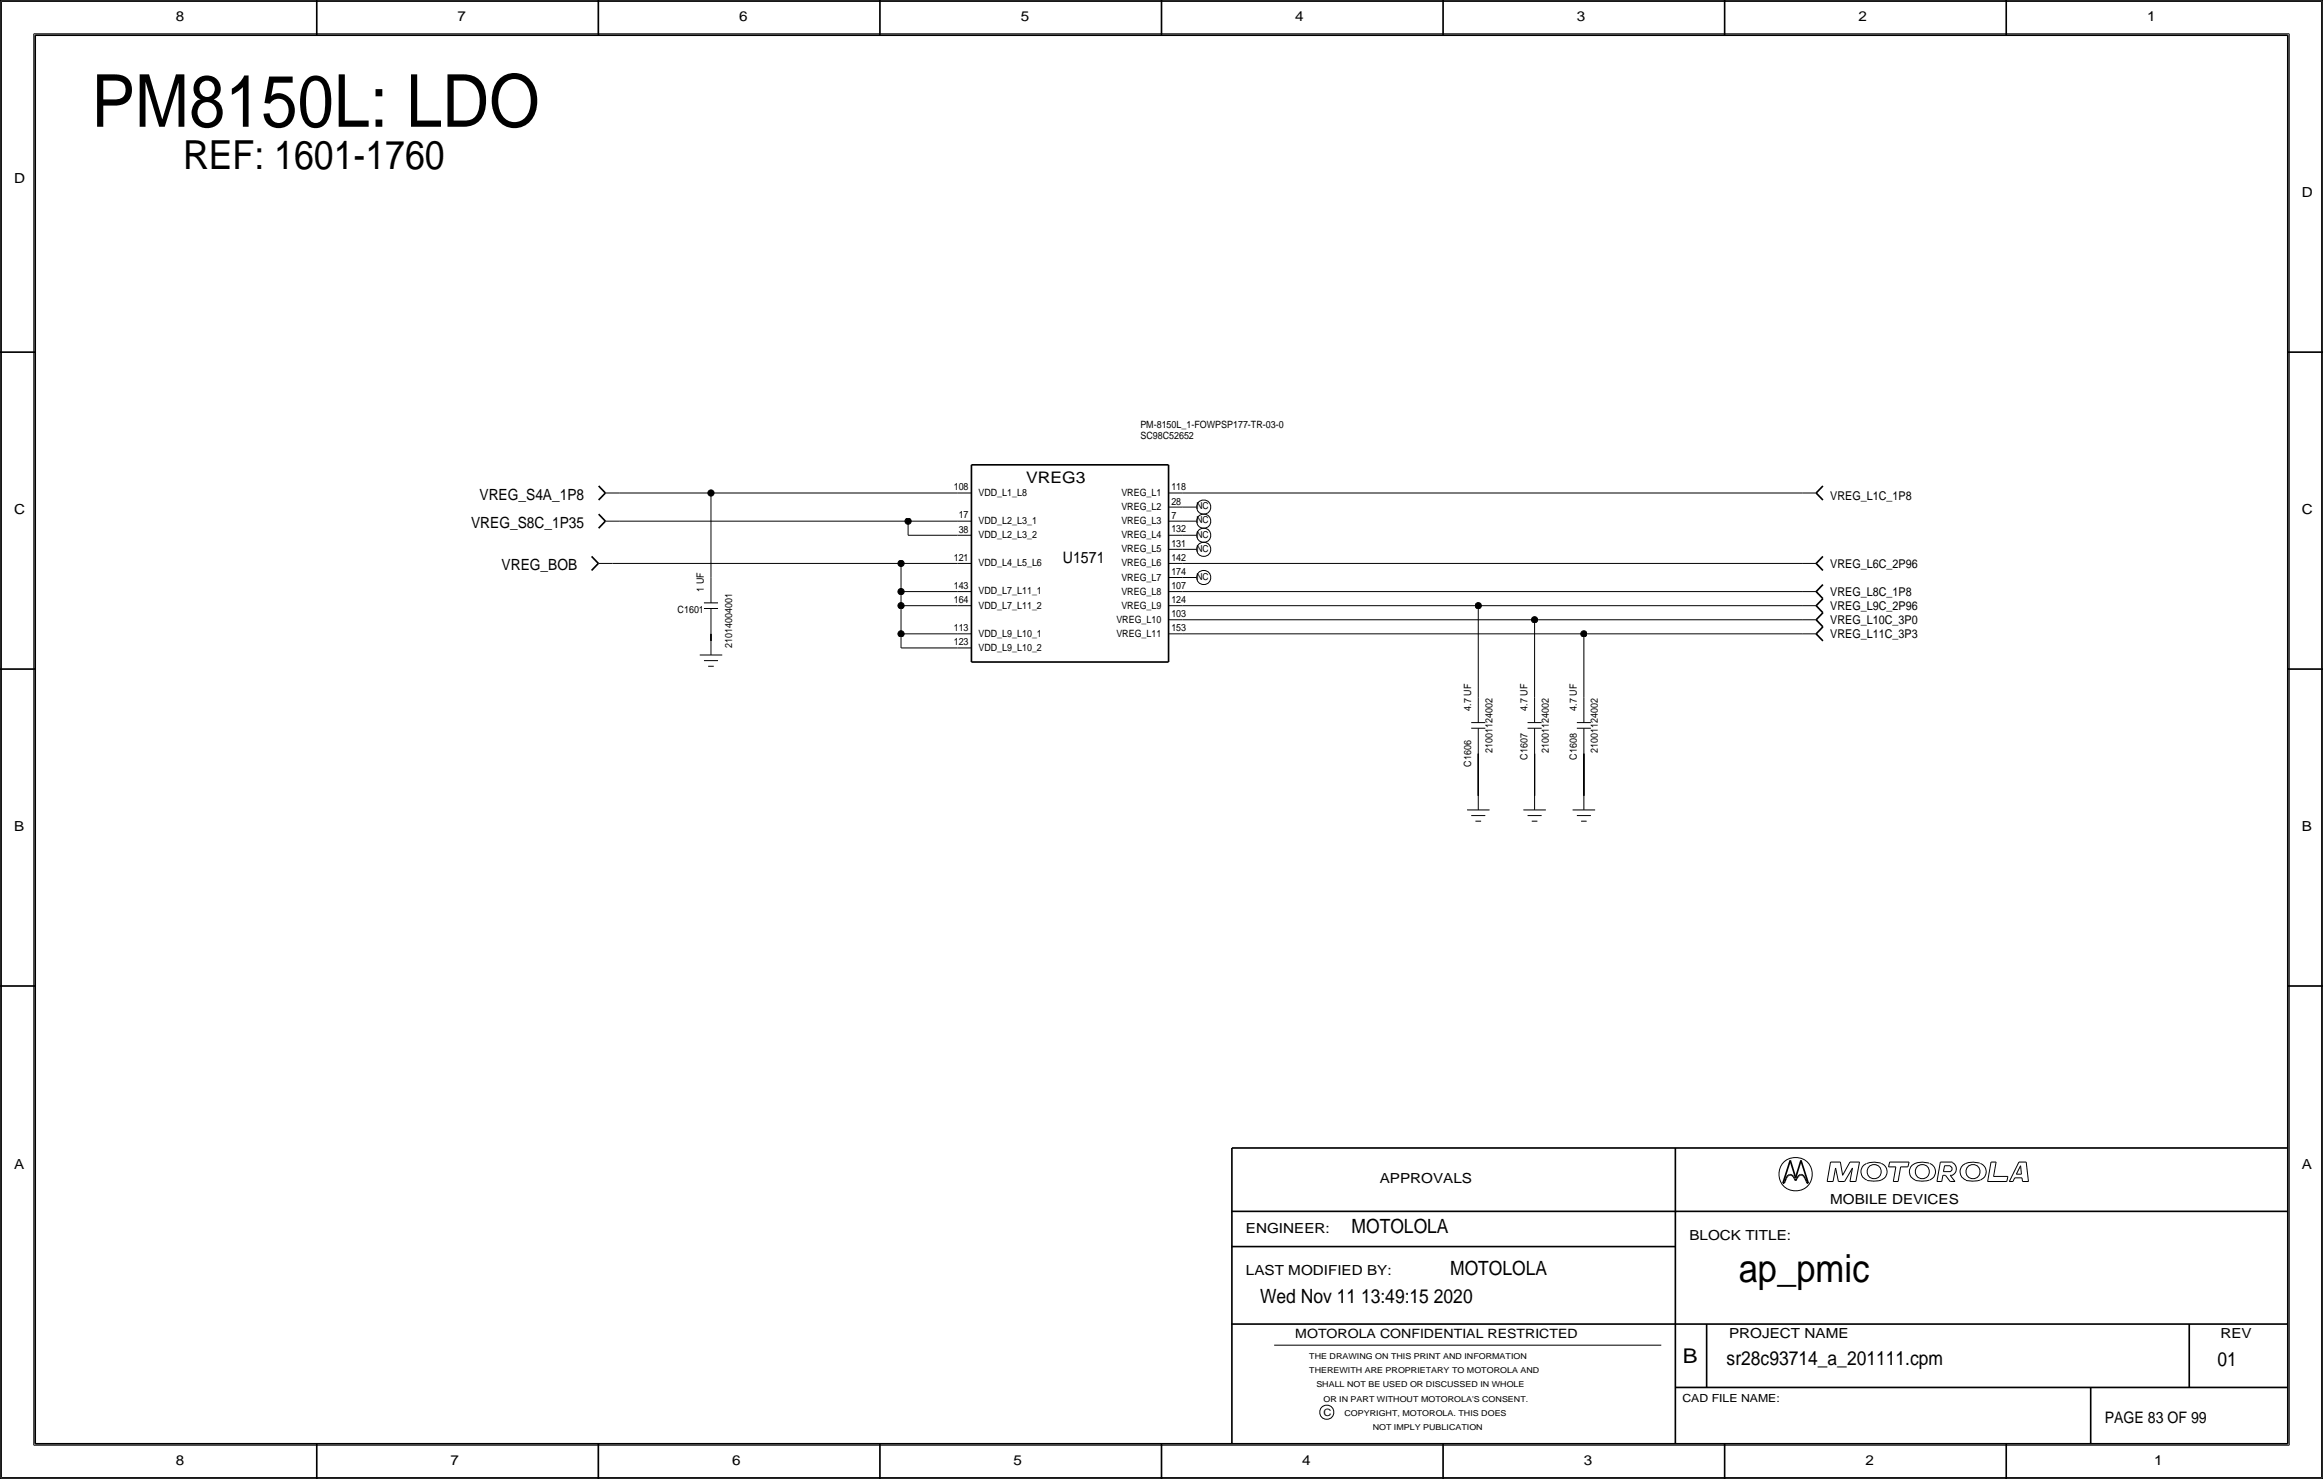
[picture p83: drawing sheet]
<svg xmlns="http://www.w3.org/2000/svg" width="419mm" height="267mm" viewBox="0 0 419 267" stroke-linecap="round" stroke-linejoin="round" font-family="sans-serif">
<defs><g id="words">
<text font-size="13.2" x="16.5" y="22.9">PM8150L: LDO</text>
<text font-size="7.2" x="33" y="30.5">REF: 1601-1760</text>
<text font-size="7" x="313.7" y="231.1">ap_pmic</text>
<text font-size="3.7" x="303.6" y="245.7">B</text>
<g font-size="3.5">
<text x="243.8" y="222.2">MOTOLOLA</text>
<text x="261.6" y="229.9">MOTOLOLA</text>
<text x="227.3" y="234.9">Wed Nov 11 13:49:15 2020</text>
<text x="311.5" y="246.2">sr28c93714_a_201111.cpm</text>
<text x="400" y="246.4">01</text>
</g>
<g font-size="2.9">
<text x="185.2" y="87.2">VREG3</text>
<text x="191.8" y="101.6">U1571</text>
<text x="379.7" y="256.5">PAGE 83 OF 99</text>
</g>
<g font-size="2.8">
<text x="85" y="95.3">VREG_S8C_1P35</text>
<text x="86.5" y="90.2">VREG_S4A_1P8</text>
<text x="90.5" y="102.9">VREG_BOB</text>
</g>
<g font-size="2.5">
<text x="31.7" y="3.8">8</text>
<text x="82.6" y="3.8">7</text>
<text x="133.3" y="3.8">6</text>
<text x="184.1" y="3.8">5</text>
<text x="233.7" y="3.8">4</text>
<text x="284.5" y="3.8">3</text>
<text x="335.3" y="3.8">2</text>
<text x="387.3" y="3.8">1</text>
<text x="2.5" y="33">D</text>
<text x="415.3" y="35.6">D</text>
<text x="2.5" y="92.7">C</text>
<text x="415.3" y="92.7">C</text>
<text x="2.5" y="149.9">B</text>
<text x="415.3" y="149.9">B</text>
<text x="2.5" y="210.8">A</text>
<text x="248.9" y="213.4">APPROVALS</text>
<text x="415.3" y="210.8">A</text>
<text x="330.2" y="217.2">MOBILE DEVICES</text>
<text x="224.8" y="222.2">ENGINEER:</text>
<text x="304.8" y="223.5">BLOCK TITLE:</text>
<text x="224.8" y="229.9">LAST MODIFIED BY:</text>
<text x="312" y="241.2">PROJECT NAME</text>
<text x="400.6" y="241.3">REV</text>
<text x="31.7" y="264.2">8</text>
<text x="81.3" y="264.2">7</text>
<text x="132.1" y="264.2">6</text>
<text x="182.9" y="264.2">5</text>
<text x="234.9" y="264.2">4</text>
<text x="285.8" y="264.2">3</text>
<text x="336.5" y="264.2">2</text>
<text x="388.6" y="264.2">1</text>
</g>
<text font-size="2.3" x="233.7" y="241.3">MOTOROLA CONFIDENTIAL RESTRICTED</text>
<g font-size="2.2">
<text x="330.2" y="90.2">VREG_L1C_1P8</text>
<text x="330.2" y="107.4">VREG_L8C_1P8</text>
<text x="330.2" y="102.4">VREG_L6C_2P96</text>
<text x="330.2" y="110">VREG_L9C_2P96</text>
<text x="330.2" y="112.5">VREG_L10C_3P0</text>
<text x="330.2" y="115.1">VREG_L11C_3P3</text>
</g>
<text font-size="2" x="303.5" y="252.7">CAD FILE NAME:</text>
<g font-size="1.8">
<text x="205.7" y="77.2">PM-8150L_1-FOWPSP177-TR-03-0</text>
<text x="205.7" y="79.2">SC98C52652</text>
<text x="172.1" y="88.4">108</text>
<text x="176.5" y="89.4">VDD_L1_L8</text>
<text x="202.3" y="89.4">VREG_L1</text>
<text x="211.3" y="88.4">118</text>
<text x="173" y="93.5">17</text>
<text x="176.5" y="94.5">VDD_L2_L3_1</text>
<text x="202.3" y="92">VREG_L2</text>
<text x="202.3" y="94.5">VREG_L3</text>
<text x="211.3" y="93.5">7</text>
<text x="211.3" y="91">28</text>
<text x="172.1" y="101.1">121</text>
<text x="173" y="96.1">38</text>
<text x="176.5" y="97.1">VDD_L2_L3_2</text>
<text x="202.3" y="97">VREG_L4</text>
<text x="202.3" y="99.6">VREG_L5</text>
<text x="211.3" y="96">132</text>
<text x="211.3" y="101.1">142</text>
<text x="211.3" y="98.6">131</text>
<text x="127" y="106.7" transform="rotate(-90 127 106.7)">1 UF</text>
<text x="172.1" y="106.2">143</text>
<text x="176.5" y="107.2">VDD_L7_L11_1</text>
<text x="176.5" y="102.1">VDD_L4_L5_L6</text>
<text x="202.3" y="107.2">VREG_L8</text>
<text x="202.3" y="102.1">VREG_L6</text>
<text x="202.3" y="104.7">VREG_L7</text>
<text x="211.3" y="103.7">174</text>
<text x="211.3" y="106.2">107</text>
<text x="122.3" y="110.5">C1601</text>
<text x="172.1" y="108.7">164</text>
<text x="172.1" y="113.8">113</text>
<text x="176.5" y="109.7">VDD_L7_L11_2</text>
<text x="201.4" y="112.3">VREG_L10</text>
<text x="202.3" y="109.8">VREG_L9</text>
<text x="211.3" y="111.3">103</text>
<text x="211.3" y="113.8">153</text>
<text x="211.3" y="108.8">124</text>
<text x="132.1" y="116.8" transform="rotate(-90 132.1 116.8)">21014004001</text>
<text x="172.1" y="116.3">123</text>
<text x="176.5" y="117.3">VDD_L9_L10_2</text>
<text x="176.5" y="114.8">VDD_L9_L10_1</text>
<text x="201.4" y="114.8">VREG_L11</text>
<text x="265.4" y="128.1" transform="rotate(-90 265.4 128.1)">4.7 UF</text>
<text x="275.6" y="128.1" transform="rotate(-90 275.6 128.1)">4.7 UF</text>
<text x="284.5" y="128.1" transform="rotate(-90 284.5 128.1)">4.7 UF</text>
<text x="269.2" y="135.7" transform="rotate(-90 269.2 135.7)">21001124002</text>
<text x="275.6" y="137" transform="rotate(-90 275.6 137)">C1607</text>
<text x="279.4" y="135.7" transform="rotate(-90 279.4 135.7)">21001124002</text>
<text x="284.5" y="137" transform="rotate(-90 284.5 137)">C1608</text>
<text x="288.3" y="135.7" transform="rotate(-90 288.3 135.7)">21001124002</text>
<text x="265.4" y="138.3" transform="rotate(-90 265.4 138.3)">C1606</text>
<text x="238.8" y="255.3">C</text>
</g>
<g font-size="1.7">
<text x="215.9" y="94.4">NC</text>
<text x="215.9" y="91.8">NC</text>
<text x="215.9" y="99.5">NC</text>
<text x="215.9" y="96.9">NC</text>
<text x="215.9" y="104.5">NC</text>
</g>
<g font-size="1.5">
<text x="236.2" y="245.1">THE DRAWING ON THIS PRINT AND INFORMATION</text>
<text x="236.2" y="247.6">THEREWITH ARE PROPRIETARY TO MOTOROLA AND</text>
<text x="237.5" y="250.2">SHALL NOT BE USED OR DISCUSSED IN WHOLE</text>
<text x="238.8" y="252.7">OR IN PART WITHOUT MOTOROLA'S CONSENT.</text>
<text x="242.6" y="255.3">COPYRIGHT, MOTOROLA. THIS DOES</text>
<text x="247.6" y="257.8">NOT IMPLY PUBLICATION</text>
</g>
</g></defs>
<!-- layer: Nets -->
<g fill="none" stroke="#000" stroke-width=".18">
<path d="M111.8 94h52zM111.8 88.9h16.5zM128.3 88.9v15.2zM128.3 88.9h44.4zM163.8 94h8.9zM163.8 94v2.5zM163.8 96.5h8.9zM213.4 88.9h111.7zM110.5 101.6h52.1zM128.3 114.3v1.3zM162.6 116.8h10.1zM162.6 114.3v2.5z"/>
<path d="M162.6 109.2v5.1zM162.6 106.7v2.5zM162.6 101.6v5.1zM162.6 101.6h10.1zM162.6 114.3h10.1zM162.6 109.2h10.1zM162.6 106.7h10.1zM213.4 114.3h72.3zM213.4 111.8h63.5zM213.4 101.6h111.7zM213.4 109.2h53.3zM213.4 106.7h111.7z"/>
<path d="M266.7 109.2v16.5zM266.7 109.2h58.4zM276.9 111.8v13.9zM276.9 111.8h48.2zM285.8 114.3v11.4zM285.8 114.3h39.3zM266.7 135.9v7.6zM276.9 135.9v7.6zM285.8 135.9v7.6z"/>
</g>
<g fill="#000" stroke="#000" stroke-width=".18">
<circle cx="128.3" cy="88.9" r=".56"/>
<circle cx="163.8" cy="94" r=".56"/>
<circle cx="162.6" cy="114.3" r=".56"/>
<circle cx="162.6" cy="106.7" r=".56"/>
<circle cx="162.6" cy="101.6" r=".56"/>
<circle cx="162.6" cy="109.2" r=".56"/>
<circle cx="266.7" cy="109.2" r=".56"/>
<circle cx="276.9" cy="111.8" r=".56"/>
<circle cx="285.8" cy="114.3" r=".56"/>
</g>
<!-- layer: Components -->
<g fill="none" stroke="#000" stroke-width=".18">
<path d="M109.2 88.9h2.6zM109.2 94h2.6zM172.7 88.9h2.6zM172.7 96.5h2.6zM172.7 94h2.6zM210.8 96.5h2.6zM210.8 99.1h2.6zM210.8 88.9h2.6zM210.8 91.4h2.6zM210.8 94h2.6zM213.4 99.1h2.5zM213.4 96.5h2.5z"/>
<path d="M213.4 94h2.5zM213.4 91.4h2.5zM325.1 88.9h2.6zM108 101.6h2.5zM126.2 118.1h4.1zM127 108.7h2.5zM127 109.7h2.5zM127 119.1h2.5zM128.3 109.7v4.6zM128.3 104.1v4.6zM128.3 115.6v2.5zM172.7 109.2h2.6z"/>
<path d="M172.7 106.7h2.6zM172.7 116.8h2.6zM172.7 101.6h2.6zM172.7 114.3h2.6zM210.8 104.1h2.6zM210.8 114.3h2.6zM210.8 101.6h2.6zM210.8 109.2h2.6zM210.8 106.7h2.6zM210.8 111.8h2.6zM213.4 104.1h2.5zM325.1 106.7h2.6z"/>
<path d="M325.1 109.2h2.6zM325.1 101.6h2.6zM325.1 111.8h2.6zM325.1 114.3h2.6zM127.8 120.1h1zM265.4 131.3h2.6zM265.4 130.3h2.6zM266.7 131.3v4.6zM266.7 125.7v4.6zM275.6 131.3h2.5zM275.6 130.3h2.5zM276.9 131.3v4.6z"/>
<path d="M276.9 125.7v4.6zM284.5 131.3h2.5zM284.5 130.3h2.5zM285.8 131.3v4.6zM285.8 125.7v4.6zM264.7 146.1h4zM265.4 147.1h2.6zM266.2 148.1h1zM266.7 143.5v2.6zM274.8 146.1h4.1zM275.6 147.1h2.5zM276.4 148.1h1z"/>
<path d="M276.9 143.5v2.6zM283.7 146.1h4.1zM284.5 147.1h2.5zM285.2 148.1h1.1zM285.8 143.5v2.6z"/>
<circle cx="217.2" cy="94" r="1.28"/>
<circle cx="217.2" cy="99.1" r="1.28"/>
<circle cx="217.2" cy="96.5" r="1.28"/>
<circle cx="217.2" cy="91.4" r="1.28"/>
<circle cx="217.2" cy="104.1" r="1.28"/>
</g>
<g fill="none" stroke="#000" stroke-width=".3">
<path d="M108 87.6l1.2 1.3zM108 92.7l1.2 1.3zM109.2 88.9l-1.2 1.3zM109.2 94l-1.2 1.2zM175.3 83.8h35.5zM175.3 83.8v35.6zM210.8 83.8v35.6zM327.7 88.9l1.2 1.3zM328.9 87.6l-1.2 1.3zM106.7 100.3l1.3 1.3zM107.9 101.6l-1.2 1.3zM175.3 119.4h35.5z"/>
<path d="M327.7 106.7l1.2 1.3zM327.7 109.2l1.2 1.3zM327.7 101.6l1.2 1.3zM327.7 111.8l1.2 1.2zM327.7 114.3l1.2 1.3zM328.9 105.4l-1.2 1.3zM328.9 108l-1.2 1.2zM328.9 100.3l-1.2 1.3zM328.9 110.5l-1.2 1.3zM328.9 113l-1.2 1.3z"/>
</g>
<!-- layer: Page Border and Title Block -->
<g fill="none" stroke="#000" stroke-width=".3">
<path d="M0 0h419.1zM0 0v266.7zM6.3 6.4h406.4zM6.3 6.4v254zM57.1 0v6.3zM107.9 0v6.3zM158.7 0v6.3zM209.5 0v6.4zM260.3 0v6.3zM311.1 0v6.3zM361.9 0v6.3zM412.7 6.4v254z"/>
<path d="M419.1 0v266.7zM0 63.5h6.3zM412.7 63.5h6.4zM0 120.7h6.3zM412.7 120.7h6.4zM0 177.8h6.3zM412.7 177.8h6.4zM222.2 207v53.3zM222.2 207h190.5zM222.2 218.4h190.5zM302.3 207v53.3zM321.7 213.4h.2z"/>
<path d="M322 213.1l-.1 .3zM322.2 212.5l-.2 .6zM322.4 212.1l-.2 .4zM322.6 211.9l.3-.1zM322.6 211.9l-.2 .2zM322.9 211.8h.2zM323 209.2l-1.3 4.2zM323 209.2l1 3.2zM323.1 211.8l.2 .1zM323.3 211.9l.2 .2zM323.5 212.1l.2 .4zM323.7 212.5l.3 .4z"/>
<path d="M324.2 212.5l-.2 .4zM324.4 212.1l-.2 .4zM324.6 211.9l.2-.1zM324.6 211.9l-.2 .2zM324.8 211.8h.3zM324.9 209.2l1.3 4.2zM324.9 209.2l-.9 3.2zM325.1 211.8l.2 .1zM325.3 211.9l.2 .2zM325.5 212.1l.2 .4zM325.7 212.5l.2 .6zM325.9 213.1l.1 .3z"/>
<path d="M326 213.4h.2zM222.2 238.8h190.5zM222.2 224.8h80.1zM307.9 238.8v11.4zM395 238.8v11.4zM302.3 250.2h110.4zM377.2 250.2v10.1zM0 266.7h419.1zM6.3 260.3h406.4zM57.1 260.3v6.4zM107.9 260.3v6.4zM158.7 260.3v6.4z"/>
<path d="M209.5 260.3v6.4zM260.3 260.3v6.4zM311.1 260.3v6.4zM361.9 260.3v6.4z"/>
</g>
<g fill="none" stroke="#000" stroke-width=".18">
<path d="M.3 .3h418.5zM.3 .3v266.1zM6.1 6.1v254.5zM6.1 6.1h406.9zM413 6.1v254.5zM418.8 .3v266.1zM329.6 213.1h1.1zM330.3 209.6h1.7zM330.3 209.5l-.7 3.6zM331.2 210.6l-.5 2.5zM331.2 210.6l.5 2.5zM331.7 213.1h1.1z"/>
<path d="M332 209.5l.4 2.4zM333.8 209.6l-1.4 2.3zM333.8 213.1h1zM333.8 209.6h1.7zM334.2 210.6l-.4 2.5zM334.2 210.6l-1.4 2.5zM335.5 209.6l-.7 3.5zM336.8 209.8a1.6 1.6 0 0 0-1.1 1.5 1.6 1.6 0 0 0 1.1 1.5M339.3 209.8l-.1-.1a4 4 0 0 0-2.4 .1M339.4 209.8a1.59 1.59 0 0 1 1.1 1.5 1.59 1.59 0 0 1-1.1 1.5 5.1 5.1 0 0 1-2.5 .1M340.7 210.4h1.3zM340.9 209.6h3.5z"/>
<path d="M340.9 209.5l-.2 .9zM341.6 213.1h.8zM342 210.4l-.4 2.7zM342.9 210.4l-.5 2.7zM342.9 210.4h1.3zM344.4 209.5l-.2 .9zM348 209.8a3.1 3.1 0 0 0-3.3 .6 1.62 1.62 0 0 0 .8 2.4M348.1 212.8a5.1 5.1 0 0 1-2.6 .1M348.1 209.8a1.59 1.59 0 0 1 1.1 1.5 1.59 1.59 0 0 1-1.1 1.5M349.5 213.1h.8zM350.1 209.6h2.1zM350.1 209.5l-.6 3.6z"/>
<path d="M350.5 211.9l-.2 1.2zM350.5 211.9h.5zM350.6 211.3h1.2zM350.8 210.2l-.2 1.1zM350.8 210.2h1zM351 211.9l.8 1.2zM351.8 210.3a.5 .5 0 0 1 .4 .5 .5 .5 0 0 1-.4 .5M351.8 213.1h.9zM351.8 211.9l.9 1.2zM351.8 211.9h.4zM352.2 209.7a1.24 1.24 0 0 1 .8 1.1 1.24 1.24 0 0 1-.8 1.1M357.2 209.8a3.1 3.1 0 0 0-3.3 .6 1.62 1.62 0 0 0 .8 2.4"/>
<path d="M357.2 212.8a5.1 5.1 0 0 1-2.5 .1M357.3 209.8a1.59 1.59 0 0 1 1 1.5 1.59 1.59 0 0 1-1 1.5M358.6 213.1h3.5zM359.2 209.6l-.6 3.5zM359.2 209.6h.9zM359.7 212.1h2.6zM360.1 209.6l-.4 2.5zM362.3 212.1l-.2 1zM362.5 213.1h.7zM363.5 212.4l-.3 .7zM363.5 212.4h1.3zM363.8 211.7h.9z"/>
<path d="M364.2 209.6l-1.7 3.5zM364.2 209.6h1.4zM364.5 210.2l-.7 1.5zM364.5 210.2l.2 1.5zM364.8 212.4l.1 .7zM364.9 213.1h1.1zM365.6 209.6l.4 3.5zM229.9 242.6h69.8zM.3 266.4h418.5zM6.1 260.6h406.9z"/>
<circle cx="324" cy="211.8" r="3"/>
<circle cx="338.1" cy="211.3" r="1.28"/>
<circle cx="346.8" cy="211.3" r="1.28"/>
<circle cx="356" cy="211.3" r="1.28"/>
<circle cx="239.4" cy="254.7" r="1.28"/>
</g>
<use href="#words"/>
</svg>
